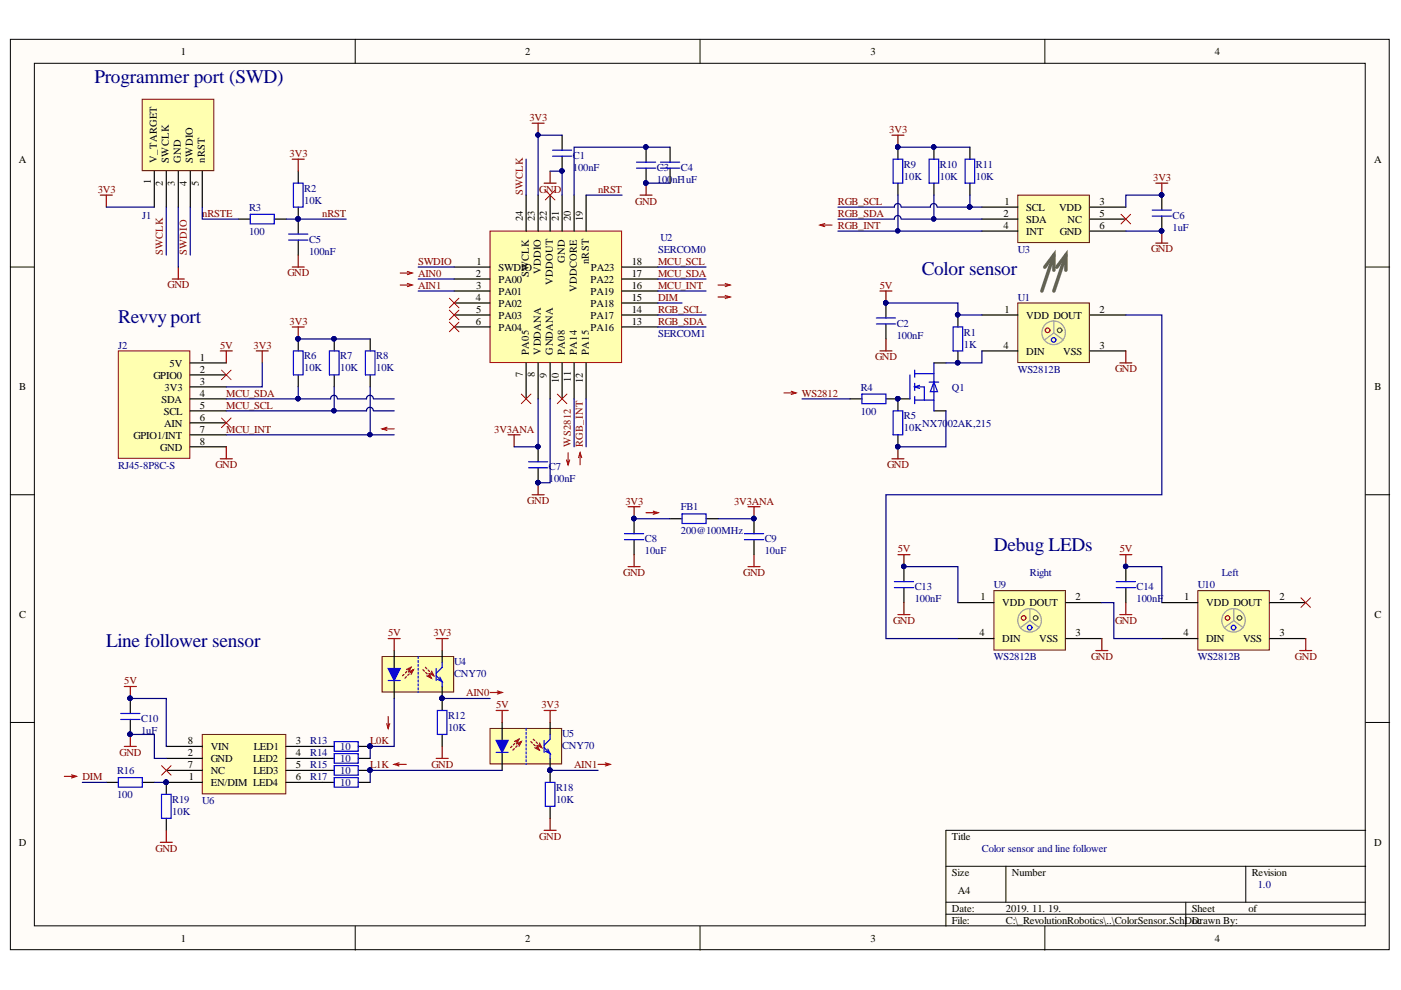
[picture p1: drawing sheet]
<svg xmlns="http://www.w3.org/2000/svg" width="297mm" height="210mm" viewBox="0 0 297 210" stroke-linecap="round" stroke-linejoin="round" font-family="sans-serif">
<defs><g id="words">
<g font-size="4.1" fill="#000080">
<text x="20" y="17.7">Programmer port (SWD)</text>
<text x="195.5" y="58.3">Color sensor</text>
<text x="25.1" y="68.5">Revvy port</text>
<text x="210.7" y="116.8">Debug LEDs</text>
<text x="22.5" y="137.1">Line follower sensor</text>
</g>
<g font-size="2.2">
<text x="38.4" y="11.7">1</text>
<text x="111.3" y="11.7">2</text>
<text x="184.5" y="11.7">3</text>
<text x="257.6" y="11.7">4</text>
<text x="4" y="34.5">A</text>
<text x="33.3" y="34.5" transform="rotate(-90 33.3 34.5)">V_TARGET</text>
<text x="35.8" y="34.5" transform="rotate(-90 35.8 34.5)">SWCLK</text>
<text x="38.3" y="34.5" transform="rotate(-90 38.3 34.5)">GND</text>
<text x="40.9" y="34.5" transform="rotate(-90 40.9 34.5)">SWDIO</text>
<text x="43.4" y="34.5" transform="rotate(-90 43.4 34.5)">nRST</text>
<text x="291.3" y="34.5">A</text>
<text x="32" y="39.1" transform="rotate(-90 32 39.1)">1</text>
<text x="34.5" y="39.4" transform="rotate(-90 34.5 39.4)">2</text>
<text x="37.1" y="39.3" transform="rotate(-90 37.1 39.3)">3</text>
<text x="39.6" y="39.4" transform="rotate(-90 39.6 39.4)">4</text>
<text x="42.2" y="39.3" transform="rotate(-90 42.2 39.3)">5</text>
<text x="110.8" y="47" transform="rotate(-90 110.8 47)">24</text>
<text x="113.4" y="47" transform="rotate(-90 113.4 47)">23</text>
<text x="115.9" y="47" transform="rotate(-90 115.9 47)">22</text>
<text x="118.5" y="47" transform="rotate(-90 118.5 47)">21</text>
<text x="121" y="47" transform="rotate(-90 121 47)">20</text>
<text x="123.5" y="47" transform="rotate(-90 123.5 47)">19</text>
<text x="212.8" y="46">2</text>
<text x="212.9" y="43.4">1</text>
<text x="217.6" y="44.7">SCL</text>
<text x="217.6" y="47.3">SDA</text>
<text x="224.5" y="44.7">VDD</text>
<text x="226.3" y="47.3">NC</text>
<text x="233.1" y="43.4">3</text>
<text x="233.1" y="46">5</text>
<text x="212.8" y="48.5">4</text>
<text x="217.6" y="49.8">INT</text>
<text x="224.7" y="49.8">GND</text>
<text x="233.1" y="48.5">6</text>
<text x="100.9" y="58.7">2</text>
<text x="101" y="56.1">1</text>
<text x="105.7" y="57.4">SWDIO</text>
<text x="105.7" y="60">PA00</text>
<text x="112.1" y="58.8" transform="rotate(-90 112.1 58.8)">SWCLK</text>
<text x="114.6" y="58.1" transform="rotate(-90 114.6 58.1)">VDDIO</text>
<text x="119.7" y="55.7" transform="rotate(-90 119.7 55.7)">GND</text>
<text x="124.8" y="56" transform="rotate(-90 124.8 56)">nRST</text>
<text x="125.2" y="60">PA22</text>
<text x="125.3" y="57.4">PA23</text>
<text x="133.9" y="58.7">17</text>
<text x="133.9" y="56.1">18</text>
<text x="100.9" y="63.8">4</text>
<text x="100.9" y="61.2">3</text>
<text x="105.7" y="62.5">PA01</text>
<text x="105.7" y="65">PA02</text>
<text x="117.2" y="60.5" transform="rotate(-90 117.2 60.5)">VDDOUT</text>
<text x="122.3" y="61.9" transform="rotate(-90 122.3 61.9)">VDDCORE</text>
<text x="125.2" y="65">PA18</text>
<text x="125.2" y="62.5">PA19</text>
<text x="133.9" y="63.8">15</text>
<text x="133.9" y="61.2">16</text>
<text x="100.9" y="68.9">6</text>
<text x="100.9" y="66.3">5</text>
<text x="105.7" y="67.6">PA03</text>
<text x="105.7" y="70.1">PA04</text>
<text x="125.2" y="70.1">PA16</text>
<text x="125.2" y="67.6">PA17</text>
<text x="133.9" y="68.9">13</text>
<text x="133.9" y="66.3">14</text>
<text x="212.9" y="66.3">1</text>
<text x="217.6" y="67.6">VDD DOUT</text>
<text x="233.1" y="66.3">2</text>
<text x="35.9" y="77.7">5V</text>
<text x="42.4" y="76.5">1</text>
<text x="112.1" y="75.2" transform="rotate(-90 112.1 75.2)">PA05</text>
<text x="114.6" y="75.2" transform="rotate(-90 114.6 75.2)">VDDANA</text>
<text x="117.2" y="75.2" transform="rotate(-90 117.2 75.2)">GNDANA</text>
<text x="119.7" y="75.2" transform="rotate(-90 119.7 75.2)">PA08</text>
<text x="122.3" y="75.2" transform="rotate(-90 122.3 75.2)">PA14</text>
<text x="124.8" y="75.2" transform="rotate(-90 124.8 75.2)">PA15</text>
<text x="212.8" y="73.9">4</text>
<text x="217.6" y="75.2">DIN</text>
<text x="225.4" y="75.2">VSS</text>
<text x="233.1" y="73.9">3</text>
<text x="4.1" y="82.8">B</text>
<text x="32.5" y="80.3">GPIO0</text>
<text x="34.9" y="82.8">3V3</text>
<text x="42.4" y="79">2</text>
<text x="42.4" y="81.6">3</text>
<text x="110.8" y="80" transform="rotate(-90 110.8 80)">7</text>
<text x="113.4" y="80" transform="rotate(-90 113.4 80)">8</text>
<text x="115.9" y="80.1" transform="rotate(-90 115.9 80.1)">9</text>
<text x="118.5" y="81.2" transform="rotate(-90 118.5 81.2)">10</text>
<text x="121" y="80.9" transform="rotate(-90 121 80.9)">11</text>
<text x="123.5" y="81.2" transform="rotate(-90 123.5 81.2)">12</text>
<text x="291.4" y="82.8">B</text>
<text x="34.2" y="85.4">SDA</text>
<text x="34.8" y="87.9">SCL</text>
<text x="42.4" y="84.1">4</text>
<text x="42.4" y="86.6">5</text>
<text x="42.4" y="89.2">6</text>
<text x="28.3" y="93">GPIO1/INT</text>
<text x="34" y="95.5">GND</text>
<text x="34.8" y="90.5">AIN</text>
<text x="42.4" y="91.7">7</text>
<text x="42.4" y="94.3">8</text>
<text x="4.1" y="131">C</text>
<text x="207.9" y="127.3">1</text>
<text x="212.5" y="128.6">VDD DOUT</text>
<text x="228" y="127.3">2</text>
<text x="251.1" y="127.3">1</text>
<text x="255.7" y="128.6">VDD DOUT</text>
<text x="271.2" y="127.3">2</text>
<text x="291.4" y="131">C</text>
<text x="207.7" y="134.9">4</text>
<text x="212.5" y="136.2">DIN</text>
<text x="220.3" y="136.2">VSS</text>
<text x="228" y="134.9">3</text>
<text x="250.9" y="134.9">4</text>
<text x="255.7" y="136.2">DIN</text>
<text x="263.6" y="136.2">VSS</text>
<text x="271.2" y="134.9">3</text>
<text x="39.8" y="160.3">2</text>
<text x="39.8" y="157.8">8</text>
<text x="44.7" y="161.6">GND</text>
<text x="44.7" y="159.1">VIN</text>
<text x="53.6" y="161.6">LED2</text>
<text x="53.8" y="159.1">LED1</text>
<text x="62.7" y="157.8">3</text>
<text x="62.7" y="160.3">4</text>
<text x="39.8" y="162.9">7</text>
<text x="40" y="165.4">1</text>
<text x="44.7" y="166.7">EN/DIM LED4</text>
<text x="44.7" y="164.1">NC</text>
<text x="53.7" y="164.1">LED3</text>
<text x="62.7" y="162.9">5</text>
<text x="62.7" y="165.4">6</text>
<text x="4" y="179.3">D</text>
<text x="201.8" y="178">Title</text>
<text x="291.3" y="179.3">D</text>
<text x="201.8" y="185.7">Size</text>
<text x="214.5" y="185.7">Number</text>
<text x="265.4" y="185.7">Revision</text>
<text x="203.1" y="189.5">A4</text>
<text x="201.8" y="193.3">Date:</text>
<text x="201.8" y="195.8">File:</text>
<text x="213.3" y="193.3">2019. 11. 19.</text>
<text x="213.3" y="195.8">C:\_RevolutionRobotics\..\ColorSensor.SchDoc</text>
<text x="252.7" y="193.3">Sheet</text>
<text x="252.7" y="195.8">Drawn By:</text>
<text x="264.7" y="193.3">of</text>
<text x="38.4" y="199.7">1</text>
<text x="111.3" y="199.7">2</text>
<text x="184.5" y="199.7">3</text>
<text x="257.6" y="199.7">4</text>
</g>
<g font-size="2.2" fill="#800000">
<text x="112.3" y="25.7">3V3</text>
<text x="188.6" y="28.2">3V3</text>
<text x="61.4" y="33.3">3V3</text>
<text x="20.7" y="40.9">3V3</text>
<text x="110.8" y="41.4" transform="rotate(-90 110.8 41.4)">SWCLK</text>
<text x="114.3" y="40.8">GND</text>
<text x="126.8" y="40.9">nRST</text>
<text x="244.5" y="38.4">3V3</text>
<text x="42.9" y="46">nRSTE</text>
<text x="68.3" y="46">nRST</text>
<text x="134.7" y="43.4">GND</text>
<text x="177.7" y="46">RGB_SDA</text>
<text x="177.7" y="43.4">RGB_SCL</text>
<text x="177.7" y="48.5">RGB_INT</text>
<text x="244" y="53.5">GND</text>
<text x="34.5" y="54.1" transform="rotate(-90 34.5 54.1)">SWCLK</text>
<text x="39.6" y="54.1" transform="rotate(-90 39.6 54.1)">SWDIO</text>
<text x="60.9" y="58.6">GND</text>
<text x="88.7" y="58.7">AIN0</text>
<text x="88.7" y="56.1">SWDIO</text>
<text x="139.5" y="58.7">MCU_SDA</text>
<text x="139.5" y="56.1">MCU_SCL</text>
<text x="35.5" y="61.2">GND</text>
<text x="88.7" y="61.2">AIN1</text>
<text x="139.5" y="61.2">MCU_INT</text>
<text x="139.5" y="63.8">DIM</text>
<text x="186.5" y="61.2">5V</text>
<text x="61.4" y="68.9">3V3</text>
<text x="139.5" y="66.3">RGB_SCL</text>
<text x="139.5" y="68.9">RGB_SDA</text>
<text x="46.7" y="73.9">5V</text>
<text x="53.8" y="73.9">3V3</text>
<text x="185.6" y="76.4">GND</text>
<text x="236.4" y="78.9">GND</text>
<text x="48" y="84.1">MCU_SDA</text>
<text x="48" y="86.6">MCU_SCL</text>
<text x="170" y="84.1">WS2812</text>
<text x="48" y="91.7">MCU_INT</text>
<text x="104.8" y="91.7">3V3ANA</text>
<text x="121" y="94.7" transform="rotate(-90 121 94.7)">WS2812</text>
<text x="123.5" y="94.7" transform="rotate(-90 123.5 94.7)">RGB_INT</text>
<text x="45.7" y="99.3">GND</text>
<text x="188.1" y="99.3">GND</text>
<text x="111.8" y="106.9">GND</text>
<text x="132.6" y="107">3V3</text>
<text x="155.6" y="107">3V3ANA</text>
<text x="190.4" y="117.1">5V</text>
<text x="237.4" y="117.1">5V</text>
<text x="132.1" y="122.1">GND</text>
<text x="157.6" y="122.1">GND</text>
<text x="82.3" y="134.9">5V</text>
<text x="91.9" y="134.9">3V3</text>
<text x="189.4" y="132.3">GND</text>
<text x="236.4" y="132.3">GND</text>
<text x="231.3" y="139.9">GND</text>
<text x="274.6" y="139.9">GND</text>
<text x="26.3" y="145.1">5V</text>
<text x="98.8" y="147.6">AIN0</text>
<text x="105.2" y="150.2">5V</text>
<text x="114.8" y="150.2">3V3</text>
<text x="25.3" y="160.3">GND</text>
<text x="78.5" y="157.8">L0K</text>
<text x="17.5" y="165.4">DIM</text>
<text x="78.5" y="162.9">L1K</text>
<text x="91.5" y="162.8">GND</text>
<text x="121.7" y="162.9">AIN1</text>
<text x="114.3" y="178">GND</text>
<text x="33" y="180.6">GND</text>
</g>
<g font-size="2.2" fill="#000080">
<text x="121.5" y="33.7">C1</text>
<text x="191.7" y="35.6">R9</text>
<text x="199.3" y="35.6">R10</text>
<text x="206.9" y="35.6">R11</text>
<text x="64.5" y="40.6">R2</text>
<text x="121.5" y="36.2">100nF</text>
<text x="139.3" y="36.2">C3</text>
<text x="139.3" y="38.7">100</text>
<text x="142.6" y="38.7">nF1uF</text>
<text x="144.4" y="36.2">C4</text>
<text x="191.7" y="38.1">10K</text>
<text x="199.3" y="38.1">10K</text>
<text x="206.9" y="38.1">10K</text>
<text x="30.2" y="46.5">J1</text>
<text x="52.8" y="44.7">R3</text>
<text x="64.5" y="43.2">10K</text>
<text x="248.6" y="46.4">C6</text>
<text x="52.8" y="49.8">100</text>
<text x="65.5" y="51.4">C5</text>
<text x="65.5" y="54">100nF</text>
<text x="139.5" y="53.6">SERCOM0</text>
<text x="140" y="51.1">U2</text>
<text x="215.8" y="53.6">U3</text>
<text x="248.6" y="48.9">1uF</text>
<text x="215.8" y="63.8">U1</text>
<text x="139.5" y="71.4">SERCOM1</text>
<text x="190.1" y="69.2">C2</text>
<text x="190.1" y="71.8">100nF</text>
<text x="204.4" y="71.1">R1</text>
<text x="25.1" y="73.9">J2</text>
<text x="64.5" y="76.2">R6</text>
<text x="72.1" y="76.2">R7</text>
<text x="79.8" y="76.2">R8</text>
<text x="204.4" y="73.7">1K</text>
<text x="64.5" y="78.8">10K</text>
<text x="72.1" y="78.8">10K</text>
<text x="79.8" y="78.8">10K</text>
<text x="182.5" y="82.8">R4</text>
<text x="201.8" y="82.8">Q1</text>
<text x="215.8" y="79">WS2812B</text>
<text x="182.5" y="87.9">100</text>
<text x="191.7" y="88.9">R5</text>
<text x="191.7" y="91.5">10K</text>
<text x="195.5" y="90.5">NX70</text>
<text x="201" y="90.5">02AK,215</text>
<text x="25.1" y="99.3">RJ45-8P8C-S</text>
<text x="116.4" y="99.7">C7</text>
<text x="116.4" y="102.3">100nF</text>
<text x="144.4" y="108.2">FB1</text>
<text x="144.4" y="113.3">200@100MHz</text>
<text x="136.7" y="115">C8</text>
<text x="136.7" y="117.5">10uF</text>
<text x="162.2" y="115">C9</text>
<text x="162.2" y="117.5">10uF</text>
<text x="193.9" y="125.1">C13</text>
<text x="210.7" y="124.8">U9</text>
<text x="218.4" y="122.2">Right</text>
<text x="241" y="125.1">C14</text>
<text x="254" y="124.8">U10</text>
<text x="259" y="122.2">Left</text>
<text x="193.9" y="127.7">100nF</text>
<text x="241" y="127.7">100nF</text>
<text x="96.3" y="141">U4</text>
<text x="96.3" y="143.6">CNY70</text>
<text x="210.7" y="140">WS2812B</text>
<text x="254" y="140">WS2812B</text>
<text x="29.9" y="153.1">C10</text>
<text x="29.9" y="155.6">1uF</text>
<text x="95" y="152.5">R12</text>
<text x="95" y="155">10K</text>
<text x="65.8" y="157.8">R13</text>
<text x="65.8" y="160.3">R14</text>
<text x="72.1" y="159.1">10</text>
<text x="72.1" y="161.6">10</text>
<text x="119.2" y="156.3">U5</text>
<text x="119.2" y="158.8">CNY70</text>
<text x="24.8" y="164.1">R16</text>
<text x="65.8" y="162.9">R15</text>
<text x="65.8" y="165.4">R17</text>
<text x="72.1" y="164.1">10</text>
<text x="72.1" y="166.7">10</text>
<text x="117.9" y="167.7">R18</text>
<text x="24.8" y="169.2">100</text>
<text x="36.5" y="170.2">R19</text>
<text x="36.5" y="172.8">10K</text>
<text x="42.9" y="170.5">U6</text>
<text x="117.9" y="170.2">10K</text>
<text x="208.2" y="180.7">Color sensor and line follower</text>
<text x="266.7" y="188.3">1.0</text>
</g>
</g></defs>
<g fill="#fffcf8" stroke="#000" stroke-width=".21">
<path d="M2.2 8.3h292.3v193.1h-292.3z"/>
<path d="M7.3 13.4h282.2v182.9h-282.2z"/>
</g>
<g fill="none" stroke="#000" stroke-width=".21">
<path d="M75.3 8.3v5.1M148.4 8.3v5.1M221.5 8.3v5.1M2.2 56.6h5.1M289.6 56.6h5M2.2 104.9h5.1M289.6 104.9h5M2.2 153.2h5.1M289.6 153.2h5M289.6 176h-89v20.4M75.3 196.4v5.1M148.4 196.4v5.1"/>
<path d="M200.6 183.7h89M200.6 191.3h89M200.6 193.8h89M213.3 183.7v7.6M221.5 196.4v5.1M251.4 191.3v5.1M264.1 183.7v7.6"/>
</g>
<path d="M25.1 74.4h15.1v22.8h-15.1z" fill="#ffffb0" stroke="#800000" stroke-width=".21"/>
<path d="M40.3 76.9h7.7M40.3 79.5h7.7M40.3 82h7.7M40.3 84.6h7.7M40.3 87.1h7.7M40.3 89.7h7.7M40.3 92.2h7.7M40.3 94.7h7.7" fill="none" stroke="#000" stroke-width=".25"/>
<path d="M46.7 74.4h2.5M48 74.4v2.5M54.3 74.4h2.6M55.6 74.4v2.5M46.7 97.3h2.5M48 94.7v2.6" fill="none" stroke="#800000" stroke-width=".25"/>
<path d="M47 78.5l2 2M49 78.5l-2 2M47 88.6l2 2.1M49 88.6l-2 2.1" fill="none" stroke="#f00" stroke-width=".21"/>
<path d="M103.9 154.4h15.2v7.6h-15.2z" fill="#ffffb0" stroke="#5b0f00" stroke-width=".21"/>
<path d="M106.5 153.2v3.8M106.5 159.5v3.8" fill="none" stroke="#000" stroke-width=".25"/>
<path d="M105.2 159.5h2.5" fill="none" stroke="#00f" stroke-width=".25"/>
<path d="M105.2 157h2.5l-1.2 2.5z" fill="#00f"/>
<path d="M105.2 157h2.5l-1.2 2.5zM115.4 157v2.5M115.4 158.5l1.2 1.3v1M116.2 158.8l.4 1-.9-.5M116.6 155.7v1l-1.2 1.3" fill="none" stroke="#00f" stroke-width=".25"/>
<path d="M108.2 158.5l1.8-1.8M108.8 159l1.7-1.8M112.6 157.2l1.7 1.8M113.1 156.7l1.8 1.8" fill="none" stroke="#980000" stroke-width=".25" stroke-dasharray=".4 .4"/>
<path d="M109.1 157.2l.9-.5-.5 1M109.6 157.7l.9-.5-.5 1M113.9 158.1l.4 .9-.9-.5M114.4 157.5l.5 1-1-.5" fill="none" stroke="#980000" stroke-width=".25"/>
<path d="M116.6 153.2v2.5M116.6 160.8v2.5" fill="none" stroke="#000" stroke-width=".25"/>
<circle cx="116.6" cy="163.3" r=".46" fill="#000080" stroke="#000080" stroke-width=".21"/>
<path d="M111.5 154.4v7.7" fill="none" stroke="#00f" stroke-width=".25" stroke-dasharray=".4 .4"/>
<path d="M81 139.2h15.2v7.5h-15.2z" fill="#ffffb0" stroke="#5b0f00" stroke-width=".21"/>
<path d="M83.6 137.9v3.8M83.6 144.3v3.8" fill="none" stroke="#000" stroke-width=".25"/>
<path d="M82.3 144.3h2.5" fill="none" stroke="#00f" stroke-width=".25"/>
<path d="M82.3 141.7h2.5l-1.2 2.6z" fill="#00f"/>
<path d="M82.3 141.7h2.5l-1.2 2.6zM92.5 141.7v2.6M92.5 143.3l1.2 1.2v1.1M93.3 143.6l.4 .9-.9-.4M93.7 140.5v1l-1.2 1.3" fill="none" stroke="#00f" stroke-width=".25"/>
<path d="M85.4 143.3l1.7-1.8M85.9 143.8l1.7-1.8M89.7 142l1.8 1.8M90.2 141.5l1.8 1.8" fill="none" stroke="#980000" stroke-width=".25" stroke-dasharray=".4 .4"/>
<path d="M86.2 142l.9-.5-.4 1 .9-.5-.4 1M91 142.8l.5 1-1-.5M91.5 142.3l.5 1-1-.5" fill="none" stroke="#980000" stroke-width=".25"/>
<path d="M93.7 137.9v2.6M93.7 145.6v2.5" fill="none" stroke="#000" stroke-width=".25"/>
<circle cx="93.7" cy="148" r=".46" fill="#000080" stroke="#000080" stroke-width=".21"/>
<path d="M88.7 139.2v7.6" fill="none" stroke="#00f" stroke-width=".25" stroke-dasharray=".4 .4"/>
<path d="M82.3 135.4h2.5M83.6 135.4v2.5M92.5 135.4h2.5M93.7 135.4v2.5M105.2 150.6h2.5M106.5 150.6v2.6M115.4 150.6h2.5M116.6 150.6v2.6" fill="none" stroke="#800000" stroke-width=".25"/>
<path d="M42.9 155.7h17.7v12.6h-17.7z" fill="#ffffb0" stroke="#5b0f00" stroke-width=".21"/>
<path d="M35.3 158.3h7.6M60.7 158.3h7.6M35.3 165.9h7.6M35.3 160.8h7.6M35.3 163.3h7.6M60.7 165.9h7.6M60.7 160.8h7.6M60.7 163.3h7.6" fill="none" stroke="#000" stroke-width=".25"/>
<g fill="#000080" stroke="#000080" stroke-width=".21">
<circle cx="35.2" cy="165.8" r=".46"/>
<circle cx="27.6" cy="148" r=".46"/>
<circle cx="27.6" cy="155.7" r=".46"/>
</g>
<path d="M26.4 145.6h2.5M26.4 158.3h2.5M27.6 145.6v2.5M27.6 155.7v2.6" fill="none" stroke="#800000" stroke-width=".25"/>
<path d="M215.8 41.4h15.2v10h-15.2z" fill="#ffffb0" stroke="#5b0f00" stroke-width=".21"/>
<path d="M208.2 43.9h7.6M208.2 46.5h7.6M208.2 49h7.6M231.1 43.9h7.6M231.1 46.5h7.6M231.1 49h7.6" fill="none" stroke="#000" stroke-width=".25"/>
<path d="M245.1 38.8h2.5M246.3 38.8v2.6M245.1 51.5h2.5M246.3 49v2.5" fill="none" stroke="#800000" stroke-width=".25"/>
<g fill="#000080" stroke="#000080" stroke-width=".21">
<circle cx="246.3" cy="41.3" r=".46"/>
<circle cx="246.3" cy="48.9" r=".46"/>
</g>
<path d="M215.8 64.2h15.2v12.7h-15.2z" fill="#ffffb0" stroke="#5b0f00" stroke-width=".21"/>
<g fill="none" stroke="#000" stroke-width=".25">
<path d="M190.4 31.2v2.5M190.4 38.8v2.6M198 31.2v2.5M198 38.8v2.6M205.6 31.2v2.5M205.6 38.8v2.6M246.3 41.4v3.1M246.3 45.8v3.2M63.2 71.9v2.5M63.2 79.5v2.5M70.9 71.9v2.5M70.9 79.5v2.5"/>
<path d="M78.5 71.9v2.5M78.5 79.5v2.5M187.8 64.2v3.2M187.8 68.7v3.2M198 76.9h2.6M203.1 66.8v2.5M203.1 74.4v2.5M208.2 66.8h7.6M208.2 74.4h7.6M231.1 66.8h7.6M231.1 74.4h7.6M180.2 84.6h2.6"/>
<path d="M187.8 84.6h5.1M190.4 84.6v2.5M190.4 92.2v2.5M198 87.1h2.6M27.6 148.1v3.2M27.6 152.5v3.2M68.3 158.3h2.6M75.9 158.3h2.6M93.7 148.1v2.5M93.7 155.7v2.6M22.5 165.9h2.6M30.2 165.9h2.5"/>
<path d="M35.3 165.9v2.5M35.3 173.5v2.5M68.3 165.9h2.6M68.3 160.8h2.6M68.3 163.3h2.6M75.9 165.9h2.6M75.9 160.8h2.6M75.9 163.3h2.6M116.6 163.3v2.6M116.6 171v2.5"/>
</g>
<g fill="none" stroke="#999" stroke-width=".25">
<path d="M223.4 68.1v2.5l-2 1.5M223.4 70.6l2.1 1.5"/>
<circle cx="223.4" cy="70.6" r="2.5"/>
</g>
<circle cx="222.1" cy="70" r=".49" fill="none" stroke="#f00" stroke-width=".25"/>
<circle cx="224.7" cy="70" r=".48" fill="none" stroke="#38761d" stroke-width=".25"/>
<g fill="none" stroke="#00f" stroke-width=".25">
<path d="M189.4 33.7h2v5.1h-2zM197 33.7h2v5.1h-2zM204.6 33.7h2.1v5.1h-2.1zM244.3 45.8h4.1M244.3 44.5h4.1M62.2 74.4h2v5.1h-2zM69.8 74.4h2.1v5.1h-2.1zM77.5 74.4h2v5.1h-2zM185.8 68.7h4.1M185.8 67.4h4.1M192.9 79.5v5.1M193.9 79.2h4.1"/>
<path d="M193.9 78.5v1.5M198 76.9v10.2M202.1 69.3h2v5.1h-2zM182.8 83.6h5v2h-5zM189.4 87.1h2v5.1h-2zM193.9 82h2.1v2.8M193.9 84.8h4.1M193.9 81.3v1.5M193.9 84.1v1.5M195 81.7l-1.1 .3 1.1 .4M197 81h2M198 81l.8 2h-1.6z"/>
<path d="M25.6 152.5h4.1M25.6 151.3h4.1M70.9 157.2h5v2.1h-5zM70.9 159.8h5v2h-5zM92.7 150.6h2.1v5.1h-2.1zM25.1 164.9h5.1v2h-5.1zM34.2 168.4h2.1v5.1h-2.1zM70.9 162.3h5v2.1h-5zM70.9 164.9h5v2h-5zM115.6 165.9h2.1v5.1h-2.1z"/>
<circle cx="223.4" cy="72.1" r=".48"/>
</g>
<path d="M237.7 45.4l2 2.1M239.7 45.4l-2 2.1M34.2 162.3l2.1 2.1M36.3 162.3l-2.1 2.1" fill="none" stroke="#f00" stroke-width=".21"/>
<g fill="#000080" stroke="#000080" stroke-width=".21">
<circle cx="187.8" cy="64.2" r=".46"/>
<circle cx="27.6" cy="155.7" r=".46"/>
<circle cx="27.6" cy="148" r=".46"/>
<circle cx="246.3" cy="48.9" r=".46"/>
<circle cx="246.3" cy="41.3" r=".46"/>
<circle cx="190.3" cy="84.5" r=".46"/>
<circle cx="78.4" cy="158.2" r=".47"/>
<circle cx="78.4" cy="163.3" r=".46"/>
<circle cx="35.2" cy="165.8" r=".46"/>
<circle cx="190.3" cy="94.7" r=".46"/>
<circle cx="203" cy="76.9" r=".46"/>
<circle cx="203" cy="66.7" r=".46"/>
<circle cx="93.7" cy="148" r=".46"/>
<circle cx="116.6" cy="163.3" r=".46"/>
<circle cx="205.6" cy="43.9" r=".46"/>
<circle cx="198" cy="31.2" r=".46"/>
<circle cx="190.3" cy="31.2" r=".46"/>
<circle cx="70.8" cy="71.8" r=".47"/>
<circle cx="63.2" cy="84.5" r=".46"/>
<circle cx="63.2" cy="71.8" r=".46"/>
</g>
<g fill="none" stroke="#800000" stroke-width=".25">
<path d="M189.1 28.7h2.6M190.4 28.7v2.5M62 69.3h2.5M63.2 69.3v2.6M186.6 74.4h2.5M186.6 61.7h2.5M187.8 61.7v2.5M187.8 71.9v2.5M237.4 76.9h2.6M238.7 74.4v2.5M189.1 97.3h2.6M190.4 94.7v2.6"/>
<path d="M93.7 158.3v2.5M34 178.6h2.5M35.3 176v2.6M92.5 160.8h2.5M115.4 176h2.5M116.6 173.5v2.5"/>
</g>
<path d="M30.1 21h15.2v15.2h-15.2z" fill="#ffffb0" stroke="#5b0f00" stroke-width=".21"/>
<path d="M32.7 36.3v7.6M35.3 36.3v7.6M37.8 36.3v7.6M40.3 36.3v7.6M42.9 36.3v7.6" fill="none" stroke="#000" stroke-width=".25"/>
<path d="M21.3 41.4h2.5M22.5 41.4v2.5M36.5 59.2h2.6M37.8 56.6v2.6" fill="none" stroke="#800000" stroke-width=".25"/>
<path d="M103.9 49h27.9v27.9h-27.9z" fill="#ffffb0" stroke="#800000" stroke-width=".21"/>
<g fill="none" stroke="#000" stroke-width=".25">
<path d="M63.2 36.3v2.5M119.2 28.7v3.1M119.2 33.1v3.2M137 31.2v3.2M137 35.7v3.1M142.1 31.2v3.2M142.1 35.7v3.1M50.5 46.5h2.6M58.1 46.5h2.6M63.2 43.9v5.7M63.2 50.9v3.2M96.3 56.6h7.6"/>
<path d="M96.3 59.2h7.6M111.5 41.4v7.6M114.1 41.4v7.6M116.6 41.4v7.6M119.2 41.4v7.6M121.7 41.4v7.6M124.3 41.4v7.6M131.9 56.6h7.6M131.9 59.2h7.6M96.3 61.7h7.6M96.3 64.2h7.6M96.3 66.8h7.6"/>
<path d="M96.3 69.3h7.6M111.5 76.9v7.7M114.1 76.9v7.7M116.6 76.9v7.7M119.2 76.9v7.7M121.7 76.9v7.7M124.3 76.9v7.7M131.9 61.7h7.6M131.9 64.2h7.6M131.9 66.8h7.6M131.9 69.3h7.6M114.1 94.7v3.2"/>
<path d="M114.1 99.2v3.2M134.4 110v3.2M134.4 114.4v3.2M142.1 110h2.5M149.7 110h2.5M159.9 110v3.2M159.9 114.4v3.2"/>
</g>
<g fill="none" stroke="#800000" stroke-width=".25">
<path d="M62 33.7h2.5M63.2 33.7v2.6M112.8 26.1h2.6M114.1 26.1v2.6M115.4 38.8h2.5M116.6 36.3v2.5M137 38.8v2.6M62 56.6h2.5M63.2 54.1v2.5M135.7 41.4h2.6M107.7 92.2h2.6M109 92.2v2.5"/>
<path d="M112.8 104.9h2.6M114.1 102.4v2.5M133.2 107.4h2.5M134.4 107.4v2.6M134.4 117.6v2.5M158.6 107.4h2.5M159.9 107.4v2.6M159.9 117.6v2.5M133.2 120.1h2.5M158.6 120.1h2.5"/>
</g>
<g fill="#000080" stroke="#000080" stroke-width=".21">
<circle cx="114" cy="28.6" r=".46"/>
<circle cx="114" cy="102.3" r=".46"/>
<circle cx="119.1" cy="36.2" r=".46"/>
<circle cx="114" cy="94.7" r=".46"/>
<circle cx="136.9" cy="38.8" r=".46"/>
<circle cx="136.9" cy="31.2" r=".46"/>
<circle cx="134.4" cy="109.9" r=".46"/>
<circle cx="159.8" cy="109.9" r=".46"/>
<circle cx="63.2" cy="46.4" r=".46"/>
<circle cx="78.4" cy="158.2" r=".47"/>
<circle cx="78.4" cy="163.3" r=".46"/>
</g>
<path d="M115.6 40.4l2.1 2M117.7 40.4l-2.1 2M95.3 63.2l2 2.1M95.3 65.8l2 2M95.3 68.3l2 2M97.3 63.2l-2 2.1M97.3 65.8l-2 2M97.3 68.3l-2 2M110.5 83.6l2.1 2M112.6 83.6l-2.1 2M118.2 83.6l2 2M120.2 83.6l-2 2" fill="none" stroke="#f00" stroke-width=".21"/>
<g fill="none" stroke="#00f" stroke-width=".25">
<path d="M62.2 38.8h2v5.1h-2zM117.1 33.1h4.1M117.1 31.8h4.1M134.9 35.7h4.1M134.9 34.4h4.1M140 35.7h4.1M140 34.4h4.1M53.1 45.4h5v2.1h-5zM61.2 50.9h4.1M61.2 49.6h4.1M112.1 99.2h4M112.1 97.9h4"/>
<path d="M132.4 114.4h4.1M132.4 113.2h4.1M144.6 109h5.1v2h-5.1zM157.8 114.4h4.1M157.8 113.2h4.1"/>
</g>
<path d="M210.7 125.2h15.2v12.6h-15.2z" fill="#ffffb0" stroke="#5b0f00" stroke-width=".21"/>
<path d="M191.7 120.1v3.2M191.7 124.6v3.2M203.1 127.8h7.6M203.1 135.4h7.6M226 127.8h7.6M226 135.4h7.6" fill="none" stroke="#000" stroke-width=".25"/>
<g fill="none" stroke="#999" stroke-width=".25">
<path d="M218.4 129v2.6l-2.1 1.5M218.4 131.6l2 1.5"/>
<circle cx="218.3" cy="131.5" r="2.5"/>
</g>
<circle cx="217" cy="131" r=".48" fill="none" stroke="#f00" stroke-width=".25"/>
<circle cx="219.6" cy="131" r=".49" fill="none" stroke="#38761d" stroke-width=".25"/>
<g fill="none" stroke="#00f" stroke-width=".25">
<path d="M189.6 124.6h4.1M189.6 123.3h4.1"/>
<circle cx="218.3" cy="133.1" r=".49"/>
</g>
<circle cx="191.6" cy="120.1" r=".46" fill="#000080" stroke="#000080" stroke-width=".21"/>
<path d="M190.4 117.6h2.5M191.7 117.6v2.5M190.4 130.3h2.5M191.7 127.8v2.5M232.3 137.9h2.6M233.6 135.4v2.5" fill="none" stroke="#800000" stroke-width=".25"/>
<path d="M254 125.2h15.1v12.6h-15.1z" fill="#ffffb0" stroke="#5b0f00" stroke-width=".21"/>
<path d="M238.7 120.1v3.2M238.7 124.6v3.2M246.3 127.8h7.7M246.3 135.4h7.7M269.2 127.8h7.6M269.2 135.4h7.6" fill="none" stroke="#000" stroke-width=".25"/>
<g fill="none" stroke="#999" stroke-width=".25">
<path d="M261.6 129v2.6l-2 1.5M261.6 131.6l2 1.5"/>
<circle cx="261.5" cy="131.5" r="2.49"/>
</g>
<g fill="none" stroke="#f00" stroke-width=".25">
<path d="M84.8 57.9h2.6M86.4 57.6l1 .3-1 .3M173.9 47.7h2.5M174.9 47.4l-1 .3 1 .4M84.8 60.4h2.6M86.4 60.1l1 .3-1 .4M152.2 60.4h2.6M152.2 63h2.6M153.8 60.1l1 .3-1 .4M153.8 62.6l1 .4-1 .3M81 90.9h2.6M82.1 90.6l-1.1 .3 1.1 .4"/>
<path d="M120.1 97.5l.3 1 .4-1M120.4 96v2.5M122.7 97l.3-1 .3 1M123 96v2.5M166.2 83.3h2.6M167.7 83l1.1 .3-1.1 .3M137 108.7h2.5M138.5 108.4l1 .3-1 .3M82 153.4l.3 1 .3-1M82.3 151.9v2.5M103.9 146.8h2.6M105.4 146.5l1.1 .3-1.1 .4"/>
<path d="M13.6 164.6h2.6M15.2 164.3l1 .3-1 .3M83.6 162.1h2.5M84.6 161.7l-1 .4 1 .3M126.8 162.1h2.5M128.3 161.7l1 .4-1 .3"/>
<circle cx="260.3" cy="131" r=".48"/>
</g>
<circle cx="262.8" cy="131" r=".49" fill="none" stroke="#38761d" stroke-width=".25"/>
<g fill="none" stroke="#00f" stroke-width=".25">
<path d="M236.7 124.6h4M236.7 123.3h4"/>
<circle cx="261.5" cy="133.1" r=".49"/>
</g>
<g fill="#000080" stroke="#000080" stroke-width=".21">
<circle cx="238.6" cy="120.1" r=".46"/>
<circle cx="246.3" cy="41.3" r=".46"/>
<circle cx="246.3" cy="48.9" r=".46"/>
<circle cx="27.6" cy="148" r=".46"/>
<circle cx="35.2" cy="165.8" r=".46"/>
<circle cx="27.6" cy="155.7" r=".46"/>
<circle cx="190.3" cy="94.7" r=".46"/>
<circle cx="78.4" cy="158.2" r=".47"/>
<circle cx="78.4" cy="163.3" r=".46"/>
<circle cx="93.7" cy="148" r=".46"/>
<circle cx="116.6" cy="163.3" r=".46"/>
<circle cx="205.6" cy="43.9" r=".46"/>
<circle cx="198" cy="46.4" r=".46"/>
<circle cx="190.3" cy="48.9" r=".46"/>
<circle cx="190.3" cy="31.2" r=".46"/>
<circle cx="198" cy="31.2" r=".46"/>
<circle cx="63.2" cy="71.8" r=".46"/>
<circle cx="70.8" cy="71.8" r=".47"/>
<circle cx="63.2" cy="84.5" r=".46"/>
<circle cx="70.8" cy="87.1" r=".47"/>
<circle cx="78.4" cy="92.1" r=".46"/>
<circle cx="114" cy="94.7" r=".46"/>
<circle cx="114" cy="102.3" r=".46"/>
<circle cx="119.1" cy="36.2" r=".46"/>
<circle cx="114" cy="28.6" r=".46"/>
<circle cx="136.9" cy="31.2" r=".46"/>
<circle cx="136.9" cy="38.8" r=".46"/>
<circle cx="134.4" cy="109.9" r=".46"/>
<circle cx="159.8" cy="109.9" r=".46"/>
<circle cx="63.2" cy="46.4" r=".46"/>
<circle cx="191.6" cy="120.1" r=".46"/>
<circle cx="187.8" cy="64.2" r=".46"/>
<circle cx="203" cy="66.7" r=".46"/>
<circle cx="203" cy="76.9" r=".46"/>
</g>
<path d="M237.4 117.6h2.6M238.7 117.6v2.5M237.4 130.3h2.6M238.7 127.8v2.5M275.6 137.9h2.5M276.8 135.4v2.5" fill="none" stroke="#800000" stroke-width=".25"/>
<path d="M275.8 126.8l2.1 2M277.9 126.8l-2.1 2" fill="none" stroke="#f00" stroke-width=".21"/>
<path d="M221.5 56.6l1.9-2.5v3.2M223.4 54.1l-2.5 7.6M224.1 56.6l1.9-2.5v3.2M226 54.1l-2.6 7.6" fill="none" stroke="#666" stroke-width=".76"/>
<g fill="none" stroke="#000080" stroke-width=".25">
<path d="M111.5 33.7v7.7M116.6 36.3h2.6v5.1M119.2 28.7h-5.1v12.7M137 38.8h5.1M142.1 31.2h-20.4v10.2M190.4 31.2h15.2M22.5 43.9h10.2M35.3 43.9v10.2M37.8 43.9v12.7M40.3 43.9v10.2M42.9 43.9v2.6h7.6M60.7 46.5h12.7"/>
<path d="M88.7 56.6h7.6M88.7 59.2h7.6M124.3 41.4h7.6M139.5 56.6h10.2M139.5 59.2h10.2M177.7 49h12.7M190.4 41.4v7.6h17.8M191 43.9a.71 .71 0 0 0-.7-.7 .71 .71 0 0 0-.7 .7h-11.9M191 46.4a.71 .71 0 0 0-.7-.7 .71 .71 0 0 0-.7 .8h-11.9M191.1 46.5h6.9M198 41.4v5.1h10.2M198.7 43.9a.71 .71 0 0 0-.7-.7 .71 .71 0 0 0-.8 .7h-6.1"/>
<path d="M198.8 43.9h6.8M205.6 41.4v2.5h2.6M238.7 49h7.6M246.3 41.4h-7.6v2.5M55.6 76.9v5.1h-7.6M63.2 71.9h15.3M88.7 61.7h7.6M139.5 64.2h5.1M139.5 61.7h10.2M139.5 69.3h10.2M139.5 66.8h10.2M187.8 64.2h15.3v2.6h5.1"/>
<path d="M208.2 74.4v2.5h-7.6M238.7 66.8h7.6v38.1h-58.5v30.5h15.3M63.2 82v2.6h-15.2M63.2 84.6h6.9M70.9 82v5.1h-22.9M71.5 84.6a.71 .71 0 0 0-.7-.8 .71 .71 0 0 0-.7 .8M78.5 82v10.2h-30.5M78.5 92.2h5.1M79.1 84.6a.72 .72 0 0 0-.7-.8 .72 .72 0 0 0-.7 .8h-6.1M79.2 87.1a.72 .72 0 0 0-.8-.8 .72 .72 0 0 0-.7 .8h-6.8M79.3 84.6h4.3M79.3 87.1h4.3"/>
<path d="M114.1 84.6v10.1h-5.1M116.6 84.6v17.8h-2.5M121.7 84.6v10.1M124.3 84.6v10.1M170 84.6h10.2M200.6 87.1v7.6h-10.2M134.4 110h7.7M152.2 110h7.7M191.7 120.1h11.4v7.7M233.6 127.8h2.6v7.6h10.1M238.7 120.1h7.6v7.7M27.6 148.1h7.7v10.2"/>
<path d="M27.6 155.7h5.1v5.1h2.6M83.6 148.1v10.2h-5.1v2.5M93.7 148.1h10.2M17.5 165.9h5M32.7 165.9h2.6M106.5 163.3h-28v2.6M116.6 163.3h10.2"/>
</g>
<use href="#words"/>
</svg>
